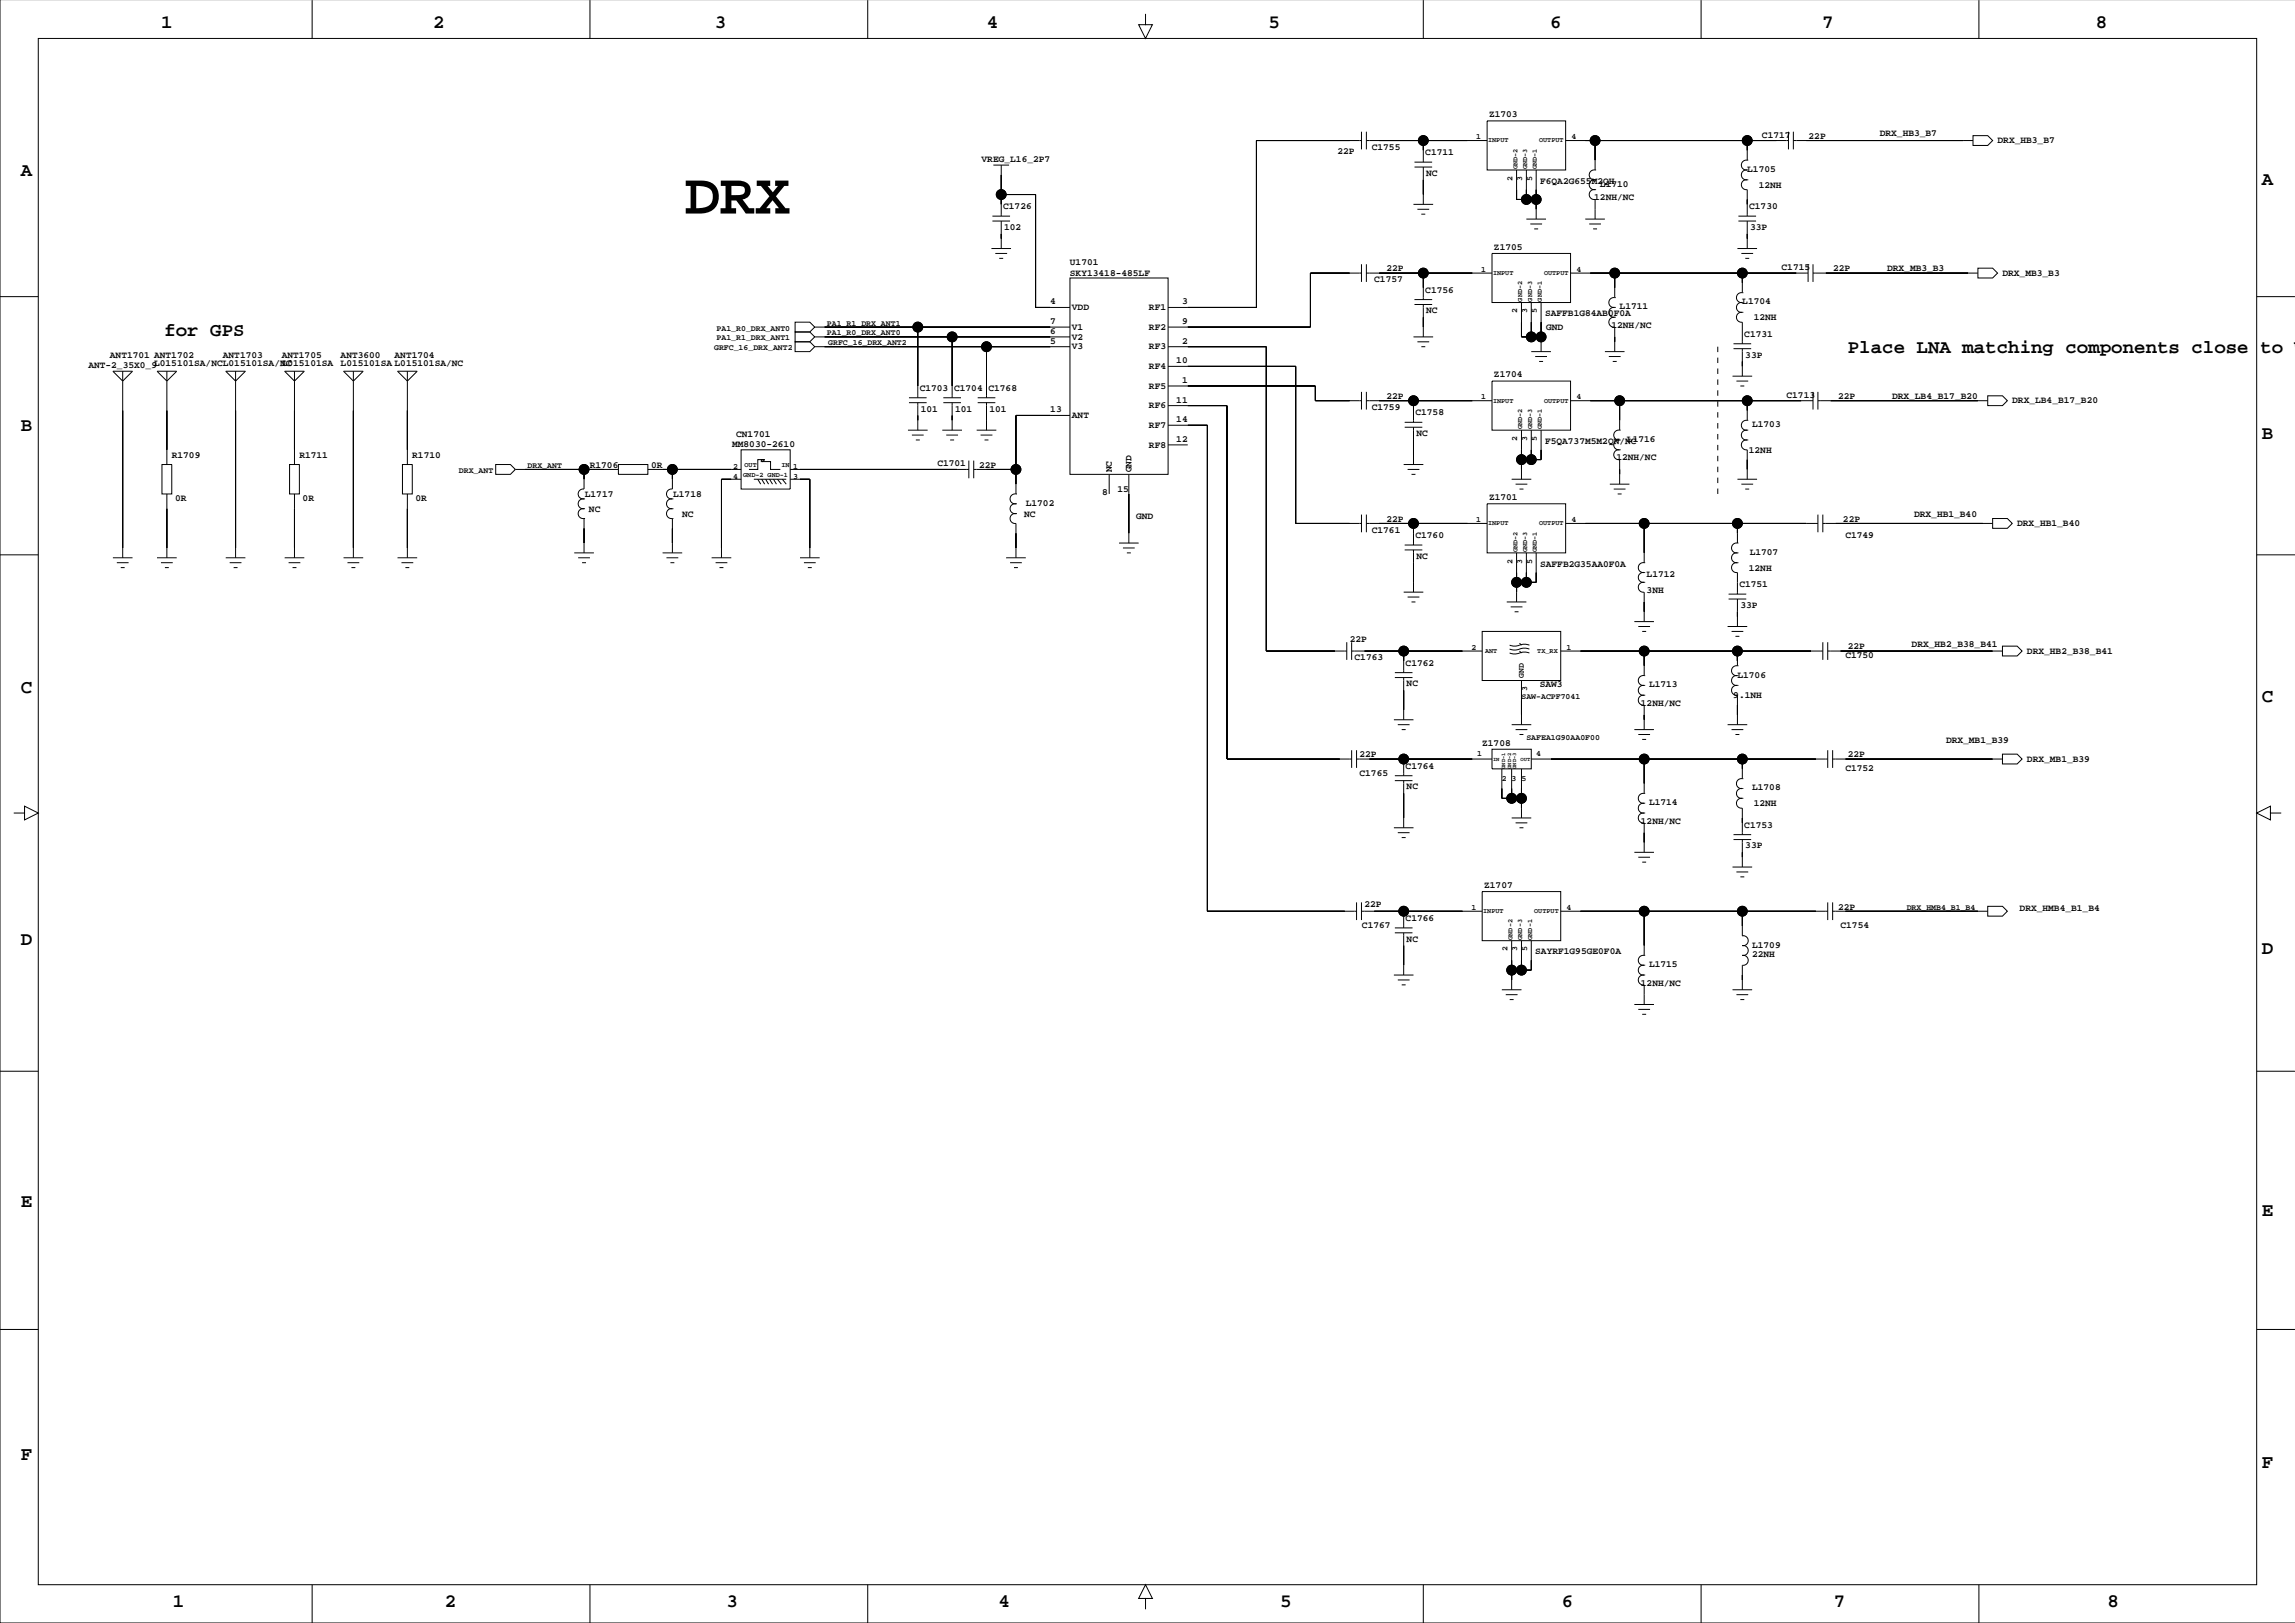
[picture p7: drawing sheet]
<svg xmlns="http://www.w3.org/2000/svg" width="594mm" height="420mm" viewBox="0 0 594 420" stroke-linecap="round" stroke-linejoin="round" font-family="sans-serif">
<defs><g id="words">
<text font-size="15.2" x="177.1" y="55.2">DRX</text>
<g font-size="4.9">
<text x="41.7" y="7.3">1</text>
<text x="112" y="7.3">2</text>
<text x="184.9" y="7.3">3</text>
<text x="255.3" y="7.3">4</text>
<text x="328.1" y="7.3">5</text>
<text x="401" y="7.3">6</text>
<text x="471.4" y="7.3">7</text>
<text x="542.2" y="7.3">8</text>
<text x="5.4" y="45.6">A</text>
<text x="585.1" y="47.9">A</text>
<text x="42.5" y="86.9">for GPS</text>
<text x="478" y="91.3">Place LNA matching components close to W</text>
<text x="5.4" y="111.4">B</text>
<text x="585.1" y="113.7">B</text>
<text x="5.4" y="179.2">C</text>
<text x="585.1" y="181.5">C</text>
<text x="5.4" y="244.4">D</text>
<text x="585.1" y="246.7">D</text>
<text x="5.4" y="312.3">E</text>
<text x="585.1" y="314.5">E</text>
<text x="5.4" y="377.5">F</text>
<text x="585.1" y="379.8">F</text>
<text x="44.7" y="415.6">1</text>
<text x="115.1" y="415.6">2</text>
<text x="188" y="415.6">3</text>
<text x="258.3" y="415.6">4</text>
<text x="331.2" y="415.6">5</text>
<text x="404.1" y="415.6">6</text>
<text x="474.4" y="415.6">7</text>
<text x="545.3" y="415.6">8</text>
</g>
<g font-size="2.5">
<text x="385.2" y="30.3">Z1703</text>
<text x="455.8" y="35.6">C1717</text>
<text x="467.9" y="35.9">22P</text>
<text x="486.3" y="35.3">DRX_HB3_B7</text>
<text x="253.9" y="41.9">VREG_L16_2P7</text>
<text x="346" y="39.7">22P</text>
<text x="354.9" y="38.8">C1755</text>
<text x="368.7" y="40.2">C1711</text>
<text x="516.8" y="37">DRX_HB3_B7</text>
<text x="369" y="45.5">NC</text>
<text x="398.4" y="47.5">F6QA2G655M2QH</text>
<text x="452" y="44.5">L1705</text>
<text x="412.4" y="51.8">12NH/NC</text>
<text x="413.9" y="48.3">L1710</text>
<text x="455" y="48.6">12NH</text>
<text x="259.5" y="54.1">C1726</text>
<text x="259.8" y="59.5">102</text>
<text x="452.5" y="54.1">C1730</text>
<text x="452.8" y="59.5">33P</text>
<text x="386.5" y="64.5">Z1705</text>
<text x="276.8" y="71.5">SKY13418-485LF</text>
<text x="276.8" y="68.6">U1701</text>
<text x="358.7" y="70.2">22P</text>
<text x="460.9" y="69.9">C1715</text>
<text x="474.2" y="70.2">22P</text>
<text x="488.2" y="70.2">DRX_MB3_B3</text>
<text x="518" y="71.3">DRX_MB3_B3</text>
<text x="355.5" y="73">C1757</text>
<text x="368.7" y="75.7">C1756</text>
<text x="271.7" y="83.8">7</text>
<text x="271.7" y="78.8">4</text>
<text x="277.3" y="80.2">VDD</text>
<text x="297.2" y="80.2">RF1</text>
<text x="305.8" y="83.8">9</text>
<text x="305.8" y="78.8">3</text>
<text x="369" y="81">NC</text>
<text x="399.7" y="81.8">SAFFB1G84AB0F0A</text>
<text x="419" y="80">L1711</text>
<text x="450.7" y="78.8">L1704</text>
<text x="453.7" y="82.9">12NH</text>
<text x="271.7" y="86.4">6</text>
<text x="271.7" y="88.9">5</text>
<text x="277.3" y="87.8">V2</text>
<text x="277.3" y="85.3">V1</text>
<text x="297.2" y="85.3">RF2</text>
<text x="305.8" y="88.9">2</text>
<text x="400" y="85.4">GND</text>
<text x="416.9" y="84.8">12NH/NC</text>
<text x="451.3" y="87.1">C1731</text>
<text x="22.9" y="95.3">ANT-2_35X0_9L015101SA/NCL015101SA/NC</text>
<text x="28.4" y="92.5">ANT1701 ANT1702</text>
<text x="57.6" y="92.5">ANT1703</text>
<text x="72.9" y="94.8">L015101SA</text>
<text x="72.9" y="92.5">ANT1705</text>
<text x="88.1" y="94.8">L015101SA L015101SA/NC</text>
<text x="88.1" y="92.5">ANT3600</text>
<text x="102.1" y="92.5">ANT1704</text>
<text x="277.3" y="90.4">V3</text>
<text x="297.2" y="90.4">RF3</text>
<text x="297.2" y="95.5">RF4</text>
<text x="304.3" y="94">10</text>
<text x="451.5" y="92.5">33P</text>
<text x="237.9" y="101.1">C1703</text>
<text x="246.8" y="101.1">C1704</text>
<text x="255.7" y="101.1">C1768</text>
<text x="297.2" y="100.5">RF5</text>
<text x="305.8" y="99.1">1</text>
<text x="386.5" y="97.6">Z1704</text>
<text x="238.2" y="106.4">101</text>
<text x="247.1" y="106.4">101</text>
<text x="256" y="106.4">101</text>
<text x="271.7" y="106.7">13</text>
<text x="297.2" y="105.6">RF6</text>
<text x="304.3" y="104.2">11</text>
<text x="354.9" y="106.1">C1759</text>
<text x="358.7" y="103.2">22P</text>
<text x="366.2" y="107.5">C1758</text>
<text x="462.2" y="102.9">C1713</text>
<text x="475.5" y="103.2">22P</text>
<text x="489.5" y="103.2">DRX_LB4_B17_B20</text>
<text x="520.6" y="104.3">DRX_LB4_B17_B20</text>
<text x="190.5" y="113">CN1701</text>
<text x="277.3" y="108.2">ANT</text>
<text x="297.2" y="110.7">RF7</text>
<text x="304.3" y="109.2">14</text>
<text x="366.4" y="112.8">NC</text>
<text x="453.3" y="110.5">L1703</text>
<text x="44.4" y="118.4">R1709</text>
<text x="77.5" y="118.4">R1711</text>
<text x="106.7" y="118.4">R1710</text>
<text x="189.4" y="115.6">MM8030-2610</text>
<text x="297.2" y="115.8">RF8</text>
<text x="304.3" y="114.3">12</text>
<text x="399.7" y="114.8">F5QA737M5M2QN/NC</text>
<text x="418.2" y="119.1">12NH/NC</text>
<text x="420.9" y="114.3">L1716</text>
<text x="452.4" y="117.2">12NH</text>
<text x="152.6" y="121">R1706</text>
<text x="168.4" y="121">0R</text>
<text x="242.5" y="120.7">C1701</text>
<text x="253.3" y="121">22P</text>
<text x="287.6" y="122.2" transform="rotate(-90 287.6 122.2)">NC</text>
<text x="292.7" y="122.2" transform="rotate(-90 292.7 122.2)">GND</text>
<text x="45.3" y="129.5">0R</text>
<text x="78.3" y="129.6">0R</text>
<text x="107.5" y="129.5">0R</text>
<text x="151.3" y="128.6">L1717</text>
<text x="174.2" y="128.6">L1718</text>
<text x="265.4" y="130.8">L1702</text>
<text x="285.1" y="128">8</text>
<text x="289.1" y="127.3">15</text>
<text x="385.2" y="129.3">Z1701</text>
<text x="152.4" y="132.4">NC</text>
<text x="176.5" y="133.7">NC</text>
<text x="264.9" y="133.7">NC</text>
<text x="293.9" y="134.3">GND</text>
<text x="354.9" y="137.8">C1761</text>
<text x="358.7" y="135">22P</text>
<text x="476.8" y="135">22P</text>
<text x="495.2" y="133.7">DRX_HB1_B40</text>
<text x="521.9" y="136.1">DRX_HB1_B40</text>
<text x="366.2" y="139.2">C1760</text>
<text x="452.7" y="143.5">L1707</text>
<text x="477.4" y="139.1">C1749</text>
<text x="366.4" y="144.5">NC</text>
<text x="398.4" y="146.6">SAFFB2G35AA0F0A</text>
<text x="426" y="149.2">L1712</text>
<text x="452.4" y="147.6">12NH</text>
<text x="426" y="153.4">3NH</text>
<text x="450" y="151.9">C1751</text>
<text x="450.2" y="157.2">33P</text>
<text x="349.2" y="166.1">22P</text>
<text x="478" y="168">22P</text>
<text x="494.6" y="167.3">DRX_HB2_B38_B41</text>
<text x="350.4" y="170.8">C1763</text>
<text x="363.6" y="172.2">C1762</text>
<text x="477.4" y="170.2">C1750</text>
<text x="524.4" y="169.1">DRX_HB2_B38_B41</text>
<text x="363.9" y="177.5">NC</text>
<text x="398.3" y="177.8">SAW3</text>
<text x="426.6" y="177.8">L1713</text>
<text x="449.5" y="175.3">L1706</text>
<text x="424.5" y="182.6">12NH/NC</text>
<text x="448.4" y="180.7">9.1NH</text>
<text x="351.7" y="195.9">22P</text>
<text x="383.5" y="193">Z1708</text>
<text x="478" y="195.9">22P</text>
<text x="503.4" y="192.1">DRX_MB1_B39</text>
<text x="524.4" y="197">DRX_MB1_B39</text>
<text x="351.7" y="200.7">C1765</text>
<text x="363.6" y="198.9">C1764</text>
<text x="477.4" y="199.4">C1752</text>
<text x="363.9" y="204.2">NC</text>
<text x="426.6" y="208.3">L1714</text>
<text x="453.3" y="204.5">L1708</text>
<text x="453.7" y="208.6">12NH</text>
<text x="424.5" y="213">12NH/NC</text>
<text x="451.3" y="214.1">C1753</text>
<text x="451.5" y="219.4">33P</text>
<text x="384" y="229.6">Z1707</text>
<text x="353" y="234.6">22P</text>
<text x="363.6" y="238.2">C1766</text>
<text x="475.5" y="235.3">22P</text>
<text x="522.5" y="235.8">DRX_HMB4_B1_B4</text>
<text x="352.3" y="240">C1767</text>
<text x="363.9" y="243.6">NC</text>
<text x="453.3" y="245.1">L1709</text>
<text x="476.1" y="240">C1754</text>
<text x="397.2" y="246.9">SAYRF1G95GE0F0A</text>
<text x="426.6" y="250.2">L1715</text>
<text x="453.3" y="247.6">22NH</text>
<text x="424.5" y="254.9">12NH/NC</text>
</g>
<g font-size="2.1">
<text x="381.9" y="36">1</text>
<text x="406.6" y="36">4</text>
<text x="391.3" y="46.8" transform="rotate(-90 391.3 46.8)">2</text>
<text x="393.8" y="46.8" transform="rotate(-90 393.8 46.8)">3</text>
<text x="396.3" y="46.8" transform="rotate(-90 396.3 46.8)">5</text>
<text x="383.2" y="70.3">1</text>
<text x="407.8" y="70.3">4</text>
<text x="392.5" y="81" transform="rotate(-90 392.5 81)">2</text>
<text x="395.1" y="81" transform="rotate(-90 395.1 81)">3</text>
<text x="397.6" y="81" transform="rotate(-90 397.6 81)">5</text>
<text x="185.4" y="88">PA1_R1_DRX_ANT1</text>
<text x="185.4" y="85.5">PA1_R0_DRX_ANT0</text>
<text x="213.9" y="84.2">PA1_R1_DRX_ANT1</text>
<text x="213.9" y="86.8">PA1_R0_DRX_ANT0</text>
<text x="214.3" y="89.3">GRFC_16_DRX_ANT2</text>
<text x="184.7" y="90.6">GRFC_16_DRX_ANT2</text>
<text x="383.2" y="103.3">1</text>
<text x="407.8" y="103.3">4</text>
<text x="392.5" y="114.1" transform="rotate(-90 392.5 114.1)">2</text>
<text x="395.1" y="114.1" transform="rotate(-90 395.1 114.1)">3</text>
<text x="397.6" y="114.1" transform="rotate(-90 397.6 114.1)">5</text>
<text x="118.7" y="122.3">DRX_ANT</text>
<text x="136.5" y="121">DRX_ANT</text>
<text x="189.7" y="123.8">4</text>
<text x="189.7" y="121.3">2</text>
<text x="205.2" y="123.8">3</text>
<text x="205.2" y="121.3">1</text>
<text x="381.9" y="135">1</text>
<text x="406.6" y="135">4</text>
<text x="391.3" y="145.8" transform="rotate(-90 391.3 145.8)">2</text>
<text x="393.8" y="145.8" transform="rotate(-90 393.8 145.8)">3</text>
<text x="396.3" y="145.8" transform="rotate(-90 396.3 145.8)">5</text>
<text x="380.7" y="168">2</text>
<text x="405.3" y="168">1</text>
<text x="394.2" y="175.3" transform="rotate(-90 394.2 175.3)">GND</text>
<text x="395.1" y="178.8" transform="rotate(-90 395.1 178.8)">3</text>
<text x="393.6" y="180.7">SAW-ACPF7041</text>
<text x="394.9" y="191.5">SAFEA1G90AA0F00</text>
<text x="382.2" y="195.7">1</text>
<text x="397.4" y="195.7">4</text>
<text x="388.5" y="202">2</text>
<text x="391.1" y="202">3</text>
<text x="393.6" y="202">5</text>
<text x="380.7" y="235.3">1</text>
<text x="405.3" y="235.3">4</text>
<text x="493.3" y="235.3">DRX_HMB4_B1_B4</text>
<text x="390" y="246.1" transform="rotate(-90 390 246.1)">2</text>
<text x="392.5" y="246.1" transform="rotate(-90 392.5 246.1)">3</text>
<text x="395.1" y="246.1" transform="rotate(-90 395.1 246.1)">5</text>
</g>
<g font-size="1.8">
<text x="385" y="36.8">INPUT</text>
<text x="398.2" y="36.8">OUTPUT</text>
<text x="392.5" y="43.7" transform="rotate(-90 392.5 43.7)">GND-2</text>
<text x="395.1" y="43.7" transform="rotate(-90 395.1 43.7)">GND-3</text>
<text x="397.6" y="43.7" transform="rotate(-90 397.6 43.7)">GND-1</text>
<text x="386.2" y="71.1">INPUT</text>
<text x="399.5" y="71.1">OUTPUT</text>
<text x="393.8" y="78" transform="rotate(-90 393.8 78)">GND-2</text>
<text x="396.4" y="78" transform="rotate(-90 396.4 78)">GND-3</text>
<text x="398.9" y="78" transform="rotate(-90 398.9 78)">GND-1</text>
<text x="386.2" y="104.1">INPUT</text>
<text x="399.5" y="104.1">OUTPUT</text>
<text x="393.8" y="111" transform="rotate(-90 393.8 111)">GND-2</text>
<text x="396.4" y="111" transform="rotate(-90 396.4 111)">GND-3</text>
<text x="398.9" y="111" transform="rotate(-90 398.9 111)">GND-1</text>
<text x="192.3" y="123.4">GND-2 GND-1</text>
<text x="192.6" y="120.9">OUT</text>
<text x="202.1" y="120.9">IN</text>
<text x="385" y="135.9">INPUT</text>
<text x="398.2" y="135.9">OUTPUT</text>
<text x="392.5" y="142.8" transform="rotate(-90 392.5 142.8)">GND-2</text>
<text x="395.1" y="142.8" transform="rotate(-90 395.1 142.8)">GND-3</text>
<text x="397.6" y="142.8" transform="rotate(-90 397.6 142.8)">GND-1</text>
<text x="384.2" y="168.9">ANT</text>
<text x="397.7" y="168.9">TX_RX</text>
<text x="383.7" y="236.2">INPUT</text>
<text x="396.9" y="236.2">OUTPUT</text>
<text x="391.3" y="243.1" transform="rotate(-90 391.3 243.1)">GND-2</text>
<text x="393.8" y="243.1" transform="rotate(-90 393.8 243.1)">GND-3</text>
<text x="396.4" y="243.1" transform="rotate(-90 396.4 243.1)">GND-1</text>
</g>
<g font-size="1.4">
<text x="386.2" y="196.7">IN</text>
<text x="393.4" y="196.7">OUT</text>
<text x="389.4" y="198.9" transform="rotate(-90 389.4 198.9)">GND-1</text>
<text x="391" y="198.9" transform="rotate(-90 391 198.9)">GND-2</text>
<text x="392.2" y="198.9" transform="rotate(-90 392.2 198.9)">GND-3</text>
</g>
</g></defs>
<g fill="none" stroke="#000" stroke-width=".26">
<path d="M0 -.1v419.9h593.8M9.9 9.9h573.9v400h-573.9zM80.8 0v9.9M152.6 0v9.9M224.5 0v9.9M296.4 3.6v2.8h1.7l-1.7 3.5-1.8-3.5h1.8M368.2 0v9.9M440.1 0v9.9M511.9 0v9.9M352.2 34.1v4.5M352.2 36.4h-27.2v43.1h-22.8M353.5 34.1v4.5"/>
<path d="M353.5 36.4h31.2M368.2 36.4v5.5M384.7 31.3h20.3v12.7h-20.3zM405 36.4h57.7M412.7 36.4v7.6M452 36.4v5M462.7 34.1v4.5M464 36.4h46.4M464 34.1v4.5M510.4 35.1h3.8l1.3 1.3-1.3 1.2h-3.8zM256.7 57.2h4.6M256.7 55.9h4.6"/>
<path d="M257 42.7h4.1M259 45.2h.1M259 50.3h8.9v29.2h8.9M259 42.7v13.2M259 57.2v7.1M365.7 52.9h5.1M365.9 43.2h4.6M365.9 41.9h4.6M366.7 54.1h3M367.7 55.4h1M368.2 50.3h.1M368.2 43.2v9.7"/>
<path d="M392.3 44v7.6h5.1M394.9 44v7.6M394.9 56.7h5.1M395.9 57.9h3M396.9 59.2h1M397.4 54.1h.1M397.4 44v12.7M410.1 56.7h5.1M411.1 57.9h3.1M412.1 59.2h1.1M412.6 44a1.29 1.29 0 0 0-1.5 1.2 1.29 1.29 0 0 0 1.5 1.3M412.6 46.5a1.29 1.29 0 0 0-1.5 1.3 1.29 1.29 0 0 0 1.5 1.3"/>
<path d="M412.6 49a1.29 1.29 0 0 0-1.5 1.3 1.29 1.29 0 0 0 1.5 1.3l.1 5.1M412.7 54.1h.1M412.7 44h.1M412.7 46.5h.1M412.7 49.1h.1M449.7 57.2h4.6M449.7 55.9h4.6M452 41.4a1.29 1.29 0 0 0-1.5 1.3 1.29 1.29 0 0 0 1.5 1.3M452 44a1.29 1.29 0 0 0-1.5 1.2 1.29 1.29 0 0 0 1.5 1.3M452 46.5a1.29 1.29 0 0 0-1.5 1.3 1.29 1.29 0 0 0 1.5 1.3v6.8M452 41.4h.1M452 44h.1"/>
<path d="M452 46.5h.1M452 57.2v7.1M0 76.7h9.9M256.5 64.3h5.1M257.5 65.6h3M258.5 66.8h1M259 61.7h.1M276.8 71.9h25.4v50.8h-25.4zM352.2 70.6h-13.2v14h-36.8M352.2 68.3v4.6M353.5 70.6h32.5M353.5 68.3v4.6"/>
<path d="M365.9 78.8h4.6M365.9 77.5h4.6M368.2 70.6v6.9M368.2 78.8v8.3M386 65.6h20.3v12.7h-20.3zM393.6 78.3v8.8h5.1M396.1 78.3v8.8M398.7 78.3v12.7M406.3 70.6h61.5M417.7 77a1.29 1.29 0 0 0-1.5 1.3 1.29 1.29 0 0 0 1.5 1.2M417.7 79.5a1.29 1.29 0 0 0-1.5 1.3 1.29 1.29 0 0 0 1.5 1.3M417.7 77h.1"/>
<path d="M417.7 79.5h.1M417.7 70.6v6.4M449.5 64.3h5.1M450.5 65.6h3M450.7 75.7a1.29 1.29 0 0 0-1.5 1.3 1.29 1.29 0 0 0 1.5 1.3M450.7 78.3a1.29 1.29 0 0 0-1.5 1.2 1.29 1.29 0 0 0 1.5 1.3M450.7 75.7h.1M450.7 78.3h.1M450.7 70.6v5.1M451.5 66.8h1M452 61.7h.1M467.8 68.3v4.6"/>
<path d="M469 70.6h42.7M469 68.3v4.6M511.7 69.4h3.8l1.3 1.2-1.3 1.3h-3.8zM583.8 76.7h9.9M29.2 96h5.1l-2.6 2.6zM31.7 96v48.3M40.6 96h5.1l-2.5 2.6zM43.2 96v24.2M58.4 96h5.1l-2.6 2.6zM60.9 96v48.3M73.6 96h5.1l-2.5 2.6zM76.2 96v24.2"/>
<path d="M88.9 96h5.1l-2.6 2.6zM91.4 96v48.3M102.8 96h5.1l-2.5 2.6zM105.4 96v24.2M205.7 88.4h3.8l1.3 1.3-1.3 1.3h-3.8zM205.7 85.9h3.8l1.3 1.2-1.3 1.3h-3.8zM205.7 83.3h3.8l1.3 1.3-1.3 1.3h-3.8zM210.8 89.7h66M210.8 87.1h66M210.8 84.6h66M237.4 84.6v18.3M246.3 87.1v15.8"/>
<path d="M255.2 89.7v13.2M302.2 89.7h25.4v78.7h20.8M302.2 94.8h33v40.6h17M302.2 99.8h38.1v3.8h11.9M365.7 87.1h5.1M366.7 88.4h3M367.7 89.7h1M368.2 84.6h.1M386 98.6h20.3v12.7h-20.3zM396.1 91h5.1M397.2 92.2h3M398.2 93.5h1"/>
<path d="M398.7 88.4h.1M415.2 91h5.1M416.2 92.2h3.1M417.2 93.5h1M417.7 82.1a1.29 1.29 0 0 0-1.5 1.2 1.29 1.29 0 0 0 1.5 1.3v6.4M417.7 88.4h.1M417.7 82.1h.1M448.2 97.3h5.1M448.5 90.2h4.5M448.5 88.9h4.5M449.2 98.6h3.1M450.2 99.8h1.1"/>
<path d="M450.7 80.8a1.29 1.29 0 0 0-1.5 1.3 1.29 1.29 0 0 0 1.5 1.2v5.6M450.7 94.8h.1M450.7 85.9h.1M450.7 80.8h.1M450.7 90.2v7.1M191.7 116.3h12.7v10.2h-12.7zM196.8 119.4h2.5v2h2.6M196.8 118.9h1l-.5 .5zM197.8 118.9h-1.8v2.5h-2.2M234.9 111.3h5.1M235.2 104.2h4.5M235.2 102.9h4.5"/>
<path d="M235.9 112.5h3.1M236.9 113.8h1M237.4 108.7h.1M237.4 104.2v7.1M243.8 111.3h5.1M244 104.2h4.6M244 102.9h4.6M244.8 112.5h3M245.8 113.8h1M246.3 108.7h.1M246.3 104.2v7.1M250.6 119.1v4.6"/>
<path d="M251.9 119.1v4.6M252.7 111.3h5.1M252.9 104.2h4.6M252.9 102.9h4.6M253.7 112.5h3M254.7 113.8h1M255.2 108.7h.1M255.2 104.2v7.1M276.8 107.5h-14v20.3M302.2 104.9h15.2v91.4h32.3M302.2 110h10.1v125.7h38.6M302.2 115.1h5.1"/>
<path d="M352.2 101.4v4.5M353.5 101.4v4.5M353.5 103.6h32.5M363.4 110.5h4.6M363.4 109.2h4.6M365.7 117.6h.1M365.7 103.6v5.6M365.7 110.5v9.7M393.6 111.3v12.7M396.1 111.3v7.6M398.7 111.3v7.6h-5.1M406.3 103.6h62.7"/>
<path d="M419 111.3a1.29 1.29 0 0 0-1.5 1.2 1.29 1.29 0 0 0 1.5 1.3 1.29 1.29 0 0 0-1.5 1.3 1.29 1.29 0 0 0 1.5 1.2 1.29 1.29 0 0 0-1.5 1.3 1.29 1.29 0 0 0 1.5 1.3M419 111.3h.1M419 113.8h.1M419 116.3h.1M419 103.6v7.7M419 118.9v6.3M452 108.7a1.29 1.29 0 0 0-1.5 1.3 1.29 1.29 0 0 0 1.5 1.3M452 111.3a1.29 1.29 0 0 0-1.5 1.2 1.29 1.29 0 0 0 1.5 1.3M452 113.8a1.29 1.29 0 0 0-1.5 1.3 1.29 1.29 0 0 0 1.5 1.2v7.7M452 108.7h.1M452 111.3h.1M452 113.8h.1"/>
<path d="M452 103.6v5.1M469 101.4v4.5M470.3 101.4v4.5M470.3 103.6h43.9M514.2 102.4h3.8l1.3 1.2-1.3 1.3h-3.8zM41.9 120.2h2.5v7.6h-2.5zM43.2 127.8v16.5M74.9 120.2h2.6v7.6h-2.6zM76.2 127.8v16.5M104.1 120.2h2.6v7.6h-2.6zM105.4 127.8v16.5M128.2 120.2h3.9l1.2 1.2-1.2 1.3h-3.9z"/>
<path d="M133.3 121.4h26.7M151.1 131.6a1.29 1.29 0 0 0-1.5 1.3 1.29 1.29 0 0 0 1.5 1.2M151.1 129a1.29 1.29 0 0 0-1.5 1.3 1.29 1.29 0 0 0 1.5 1.3M151.1 134.1h.1M151.1 131.6h.1M151.1 129h.1M151.1 121.4v5.1a1.29 1.29 0 0 0-1.5 1.3 1.29 1.29 0 0 0 1.5 1.2M151.1 134.1v8.9M160 120.2h7.6v2.5h-7.6zM167.6 121.4h24.1M173.9 126.5a1.29 1.29 0 0 0-1.5 1.3 1.29 1.29 0 0 0 1.5 1.2 1.29 1.29 0 0 0-1.5 1.3 1.29 1.29 0 0 0 1.5 1.3 1.29 1.29 0 0 0-1.5 1.3 1.29 1.29 0 0 0 1.5 1.2M174 134.1h.1"/>
<path d="M174 131.6h.1M174 129h.1M174 121.4v5.1M174 134.1v8.9M191.7 124h-5.1v20.3M195 124h8.4M196 124l.8 1.2M197.1 124l.7 1.2M198.1 124l.7 1.2M199.1 124l.8 1.2M200.1 124l.8 1.2M201.1 124l1 1.2"/>
<path d="M202.4 124l1 1.2M204.4 121.4h46.2M204.4 124h5.1v20.3M251.9 121.4h10.9M262.8 127.8a1.29 1.29 0 0 0-1.5 1.2 1.29 1.29 0 0 0 1.5 1.3M262.8 130.3a1.29 1.29 0 0 0-1.5 1.3 1.29 1.29 0 0 0 1.5 1.3M262.8 132.8a1.29 1.29 0 0 0-1.5 1.3 1.29 1.29 0 0 0 1.5 1.3v8.9M262.8 127.8h.1M262.8 130.3h.1M262.8 132.9h.1M287 122.7v5.1M292 137.9h.1"/>
<path d="M292 122.7v17.8M352.2 133.1v4.6M353.5 133.1v4.6M353.5 135.4h31.2M363.1 120.2h5.1M364.2 121.4h3M365.2 122.7h1M365.7 135.4v5.6M384.7 130.3h20.3v12.7h-20.3zM391.1 124h5M392.1 125.2h3M393.1 126.5h1"/>
<path d="M393.6 121.4h.1M405 135.4h65.3M416.5 125.2h5M417.5 126.5h3M418.5 127.8h1M419 122.7h.1M425.4 135.4v10.1M449.5 135.4v5.1M449.5 124h5.1M450.5 125.2h3M451.5 126.5h1M452 121.4h.1"/>
<path d="M470.3 133.1v4.6M471.6 135.4h43.9M471.6 133.1v4.6M515.5 134.1h3.8l1.3 1.3-1.3 1.3h-3.8zM0 143.5h9.9M29.2 144.3h5.1M30.2 145.5h3.1M31.2 146.8h1.1M31.7 141.7h.1M40.6 144.3h5.1M41.6 145.5h3.1M42.7 146.8h1"/>
<path d="M43.2 141.7h.1M58.4 144.3h5.1M59.4 145.5h3.1M60.4 146.8h1.1M60.9 141.7h.1M73.6 144.3h5.1M74.7 145.5h3M75.7 146.8h1M76.2 141.7h.1M88.9 144.3h5.1M89.9 145.5h3M90.9 146.8h1"/>
<path d="M91.4 141.7h.1M102.8 144.3h5.1M103.9 145.5h3M104.9 146.8h1M105.4 141.7h.1M148.6 143h5M149.6 144.3h3M150.6 145.5h1M151.1 140.5h.1M171.4 143h5.1M172.4 144.3h3.1M173.4 145.5h1.1"/>
<path d="M174 140.5h.1M184.1 144.3h5.1M185.1 145.5h3.1M186.1 146.8h1.1M186.6 141.7h.1M207 144.3h5M208 145.5h3M209 146.8h1M209.5 141.7h.1M260.3 144.3h5.1M261.3 145.5h3.1M262.3 146.8h1"/>
<path d="M262.8 141.7h.1M289.5 140.5h5.1M290.5 141.7h3.1M291.5 143h1M363.1 153.2h5.1M363.4 142.2h4.6M363.4 141h4.6M364.2 154.4h3M365.2 155.7h1M365.7 150.6h.1M365.7 142.2v11M389.8 155.7h5.1"/>
<path d="M390.8 157h3.1M391.8 158.2h1M392.3 153.2h.1M392.3 143v12.7M394.9 143v7.6M397.4 143v7.6h-5.1M425.3 145.5a1.29 1.29 0 0 0-1.5 1.3 1.29 1.29 0 0 0 1.5 1.3M425.3 148.1a1.29 1.29 0 0 0-1.5 1.3 1.29 1.29 0 0 0 1.5 1.2M425.3 150.6a1.29 1.29 0 0 0-1.5 1.3 1.29 1.29 0 0 0 1.5 1.3l.1 7.6M425.4 158.2h.1M425.4 145.5h.1M425.4 148.1h.1"/>
<path d="M425.4 150.6h.1M447.2 154.9h4.6M447.2 153.7h4.6M449.5 140.5a1.29 1.29 0 0 0-1.5 1.2 1.29 1.29 0 0 0 1.5 1.3M449.5 143a1.29 1.29 0 0 0-1.5 1.3 1.29 1.29 0 0 0 1.5 1.2M449.5 145.5a1.29 1.29 0 0 0-1.5 1.3 1.29 1.29 0 0 0 1.5 1.3v5.6M449.5 159.5h.1M449.5 150.6h.1M449.5 140.5h.1M449.5 143h.1M449.5 145.5h.1M449.5 154.9v7.2"/>
<path d="M583.8 143.5h9.9M348.4 166.1v4.6M349.7 168.4h33.8M349.7 166.1v4.6M360.9 175.3h4.5M360.9 174h4.5M363.1 168.4v5.6M363.1 175.3v10.9M383.5 163.3h20.3v12.7h-20.3zM390.5 166.9l1.6 .2 2.5-.5 1.1 .3M390.5 167.9l1.6 .2 2.5-.4 1.1 .2M390.5 168.9l1.6 .3 2.5-.5 1.1 .2"/>
<path d="M393.1 166.4l.5 .5M393.1 168.4l.5 .5M393.6 176v11.4M403.8 168.4h67.8M422.8 160.8h5.1M423.8 162.1h3.1M424.8 163.3h1.1M425.3 174.7a1.29 1.29 0 0 0-1.5 1.3 1.29 1.29 0 0 0 1.5 1.3M425.3 177.3a1.29 1.29 0 0 0-1.5 1.3 1.29 1.29 0 0 0 1.5 1.2M425.3 179.8a1.29 1.29 0 0 0-1.5 1.3 1.29 1.29 0 0 0 1.5 1.3l.1 6.3M425.4 174.8h.1M425.4 177.3h.1"/>
<path d="M425.4 179.8h.1M425.4 168.4v6.4M446.9 162.1h5.1M448 163.3h3M449 164.6h1M449.5 172.2a1.29 1.29 0 0 0-1.5 1.3 1.29 1.29 0 0 0 1.5 1.3M449.5 174.7a1.29 1.29 0 0 0-1.5 1.3 1.29 1.29 0 0 0 1.5 1.3M449.5 177.3a1.29 1.29 0 0 0-1.5 1.3 1.29 1.29 0 0 0 1.5 1.2M449.5 172.2h.1M449.5 174.8h.1M449.5 177.3h.1M449.5 168.4v3.8"/>
<path d="M449.5 179.8v7.6M471.6 166.1v4.6M472.8 166.1v4.6M472.8 168.4h45.2M518 167.1h3.9l1.2 1.3-1.2 1.3h-3.9zM349.7 194.1v4.5M350.9 196.3h35.1M350.9 194.1v4.5M360.6 186.2h5.1M361.6 187.4h3.1M362.6 188.7h1M363.1 183.6h.1"/>
<path d="M363.1 196.3v4.4M386 193.8h10.1v5.1h-10.1zM388.5 198.9v7.6h5.1M391.1 198.9v7.6M391.1 187.4h5M392.1 188.7h3M393.1 190h1M393.6 184.9h.1M393.6 198.9v12.7M396.1 196.3h76.7M422.8 188.7h5.1M423.8 190h3.1"/>
<path d="M424.8 191.3h1.1M425.4 186.2h.1M425.4 196.3v8.9M446.9 187.4h5.1M448 188.7h3M449 190h1M449.5 184.9h.1M450.7 196.3v5.1M472.8 194.1v4.5M474.1 196.3h43.9M474.1 194.1v4.5M518 195.1h3.9l1.2 1.2-1.2 1.3h-3.9z"/>
<path d="M3.6 210.3h2.7v-1.8l3.6 1.8-3.6 1.8v-1.8M360.6 214.1h5.1M360.9 201.9h4.5M360.9 200.7h4.5M361.6 215.4h3.1M362.6 216.7h1M363.1 211.6h.1M363.1 201.9v12.2M391.1 211.6h5M392.1 212.8h3M393.1 214.1h1M393.6 209h.1"/>
<path d="M425.3 205.2a1.29 1.29 0 0 0-1.5 1.3 1.29 1.29 0 0 0 1.5 1.3M425.3 207.8a1.29 1.29 0 0 0-1.5 1.2 1.29 1.29 0 0 0 1.5 1.3M425.3 210.3a1.29 1.29 0 0 0-1.5 1.3 1.29 1.29 0 0 0 1.5 1.2l.1 7.7M425.4 217.9h.1M425.4 205.2h.1M425.4 207.8h.1M425.4 210.3h.1M448.5 217.2h4.5M448.5 215.9h4.5M450.7 201.4a1.29 1.29 0 0 0-1.5 1.3 1.29 1.29 0 0 0 1.5 1.3M450.7 204a1.29 1.29 0 0 0-1.5 1.2 1.29 1.29 0 0 0 1.5 1.3M450.7 206.5a1.29 1.29 0 0 0-1.5 1.3 1.29 1.29 0 0 0 1.5 1.2v6.9"/>
<path d="M450.7 201.4h.1M450.7 204h.1M450.7 206.5h.1M450.7 217.2v7.1M587.4 210.3v-1.8l-3.6 1.8 3.6 1.8v-1.8h2.8M350.9 233.4v4.6M352.2 233.4v4.6M352.2 235.7h31.3M363.1 235.7v4.3M383.5 230.6h20.3v12.7h-20.3zM403.8 235.7h69M422.8 220.5h5.1"/>
<path d="M423.8 221.7h3.1M424.8 223h1.1M425.4 235.7v11.4M448.2 224.3h5.1M449.2 225.5h3.1M450.2 226.8h1.1M450.7 221.7h.1M450.7 235.7v6.3M472.8 233.4v4.6M474.1 233.4v4.6M474.1 235.7h40.1M514.2 234.4h3.8l1.3 1.3-1.3 1.3h-3.8z"/>
<path d="M360.6 252.2h5.1M360.9 241.3h4.5M360.9 240h4.5M361.6 253.5h3.1M362.6 254.7h1M363.1 249.7h.1M363.1 241.3v10.9M388.5 256h5.1M389.5 257.3h3.1M390.6 258.6h1M391.1 253.5h.1M391.1 243.3v12.7"/>
<path d="M393.6 243.3v7.6M396.1 243.3v7.6h-5M422.8 259.8h5.1M425.3 247.1a1.29 1.29 0 0 0-1.5 1.3 1.29 1.29 0 0 0 1.5 1.3M425.3 249.7a1.29 1.29 0 0 0-1.5 1.2 1.29 1.29 0 0 0 1.5 1.3M425.3 252.2a1.29 1.29 0 0 0-1.5 1.3 1.29 1.29 0 0 0 1.5 1.2l.1 5.1M425.4 257.3h.1M425.4 247.1h.1M425.4 249.7h.1M425.4 252.2h.1M448.2 256h5.1M449.2 257.3h3.1"/>
<path d="M450.2 258.6h1.1M450.7 253.5h.1M450.7 242h.1M450.7 244.6h.1M450.7 247.1h.1M450.8 242a1.29 1.29 0 0 1 1.5 1.3 1.29 1.29 0 0 1-1.5 1.3M450.8 244.6a1.29 1.29 0 0 1 1.5 1.3 1.29 1.29 0 0 1-1.5 1.2M450.8 247.1a1.29 1.29 0 0 1 1.5 1.3 1.29 1.29 0 0 1-1.5 1.3l-.1 6.3M0 277.1h9.9M423.8 261.1h3.1M424.8 262.4h1.1M583.8 277.1h9.9"/>
<path d="M0 343.9h9.9M583.8 343.9h9.9M80.8 409.9v9.9M152.6 409.9v9.9M224.5 409.9v9.9M296.4 413.5h1.7l-1.7-3.6-1.8 3.6h1.8v2.8M368.2 409.9v9.9M440.1 409.9v9.9M511.9 409.9v9.9"/>
<circle cx="368.2" cy="36.4" r="1.27"/>
<circle cx="412.7" cy="36.4" r="1.27"/>
<circle cx="452" cy="36.4" r="1.27"/>
<circle cx="259" cy="50.3" r="1.27"/>
<circle cx="394.9" cy="51.6" r="1.27"/>
<circle cx="397.4" cy="51.6" r="1.27"/>
<circle cx="368.2" cy="70.6" r="1.27"/>
<circle cx="417.7" cy="70.6" r="1.27"/>
<circle cx="450.7" cy="70.6" r="1.27"/>
<circle cx="237.4" cy="84.6" r="1.27"/>
<circle cx="246.3" cy="87.1" r="1.27"/>
<circle cx="255.2" cy="89.7" r="1.27"/>
<circle cx="396.1" cy="87.1" r="1.27"/>
<circle cx="398.7" cy="87.1" r="1.27"/>
<circle cx="365.7" cy="103.6" r="1.27"/>
<circle cx="393.6" cy="118.9" r="1.27"/>
<circle cx="396.1" cy="118.9" r="1.27"/>
<circle cx="419" cy="103.6" r="1.27"/>
<circle cx="452" cy="103.6" r="1.27"/>
<circle cx="151.1" cy="121.4" r="1.27"/>
<circle cx="174" cy="121.4" r="1.27"/>
<circle cx="262.8" cy="121.4" r="1.27"/>
<circle cx="365.7" cy="135.4" r="1.27"/>
<circle cx="425.4" cy="135.4" r="1.27"/>
<circle cx="449.5" cy="135.4" r="1.27"/>
<circle cx="392.3" cy="150.6" r="1.27"/>
<circle cx="394.9" cy="150.6" r="1.27"/>
<circle cx="363.1" cy="168.4" r="1.27"/>
<circle cx="425.4" cy="168.4" r="1.27"/>
<circle cx="449.5" cy="168.4" r="1.27"/>
<circle cx="363.1" cy="196.3" r="1.27"/>
<circle cx="425.4" cy="196.3" r="1.27"/>
<circle cx="450.7" cy="196.3" r="1.27"/>
<circle cx="391.1" cy="206.5" r="1.27"/>
<circle cx="393.6" cy="206.5" r="1.27"/>
<circle cx="363.1" cy="235.7" r="1.27"/>
<circle cx="425.4" cy="235.7" r="1.27"/>
<circle cx="450.7" cy="235.7" r="1.27"/>
<circle cx="391.1" cy="250.9" r="1.27"/>
<circle cx="393.6" cy="250.9" r="1.27"/>
</g>
<g fill="#000" stroke="#000" stroke-width=".26">
<path d="M325 36.4v43.1z" fill-rule="evenodd"/>
<path d="M325 36.4h24.2z" fill-rule="evenodd"/>
<path d="M356.8 36.4h11.4z" fill-rule="evenodd"/>
<path d="M368.2 36.4v2.5z" fill-rule="evenodd"/>
<path d="M368.2 36.4h11.4z" fill-rule="evenodd"/>
<path d="M412.7 36.4v5z" fill-rule="evenodd"/>
<path d="M410.1 36.4h2.6z" fill-rule="evenodd"/>
<path d="M452 36.4v2.5z" fill-rule="evenodd"/>
<path d="M412.7 36.4h39.3z" fill-rule="evenodd"/>
<path d="M452 36.4h7.6z" fill-rule="evenodd"/>
<path d="M467.3 36.4h40.6z" fill-rule="evenodd"/>
<path d="M259 45.2v5.1z" fill-rule="evenodd"/>
<path d="M259 50.3v2.6z" fill-rule="evenodd"/>
<path d="M267.9 50.3v29.2z" fill-rule="evenodd"/>
<path d="M259 50.3h8.9z" fill-rule="evenodd"/>
<path d="M368.2 46.5v3.8z" fill-rule="evenodd"/>
<path d="M392.3 49.1v2.5z" fill-rule="evenodd"/>
<path d="M394.9 49.1v2.5z" fill-rule="evenodd"/>
<path d="M392.3 51.6h2.6z" fill-rule="evenodd"/>
<path d="M394.9 51.6h2.5z" fill-rule="evenodd"/>
<path d="M397.4 51.6v2.5z" fill-rule="evenodd"/>
<path d="M397.4 49.1v2.5z" fill-rule="evenodd"/>
<path d="M452 51.6v1.3z" fill-rule="evenodd"/>
<path d="M259 60.5v1.2z" fill-rule="evenodd"/>
<path d="M267.9 79.5h3.8z" fill-rule="evenodd"/>
<path d="M307.3 79.5h17.7z" fill-rule="evenodd"/>
<path d="M339 70.6v14z" fill-rule="evenodd"/>
<path d="M339 70.6h10.2z" fill-rule="evenodd"/>
<path d="M368.2 70.6v3.8z" fill-rule="evenodd"/>
<path d="M356.8 70.6h11.4z" fill-rule="evenodd"/>
<path d="M368.2 70.6h12.7z" fill-rule="evenodd"/>
<path d="M411.4 70.6h6.3z" fill-rule="evenodd"/>
<path d="M417.7 70.6v3.8z" fill-rule="evenodd"/>
<path d="M450.7 70.6v2.6z" fill-rule="evenodd"/>
<path d="M417.7 70.6h33z" fill-rule="evenodd"/>
<path d="M452 60.5v1.2z" fill-rule="evenodd"/>
<path d="M450.7 70.6h14z" fill-rule="evenodd"/>
<path d="M472.3 70.6h36.9z" fill-rule="evenodd"/>
<path d="M237.4 84.6v15.2z" fill-rule="evenodd"/>
<path d="M213.3 84.6h24.1z" fill-rule="evenodd"/>
<path d="M246.3 87.1v12.7z" fill-rule="evenodd"/>
<path d="M213.3 87.1h33z" fill-rule="evenodd"/>
<path d="M255.2 89.7v10.1z" fill-rule="evenodd"/>
<path d="M213.3 89.7h41.9z" fill-rule="evenodd"/>
<path d="M246.3 87.1h25.4z" fill-rule="evenodd"/>
<path d="M237.4 84.6h34.3z" fill-rule="evenodd"/>
<path d="M255.2 89.7h16.5z" fill-rule="evenodd"/>
<path d="M307.3 89.7h20.3z" fill-rule="evenodd"/>
<path d="M327.6 89.7v78.7z" fill-rule="evenodd"/>
<path d="M307.3 94.8h27.9z" fill-rule="evenodd"/>
<path d="M335.2 94.8v40.6z" fill-rule="evenodd"/>
<path d="M307.3 84.6h31.7z" fill-rule="evenodd"/>
<path d="M307.3 99.8h33z" fill-rule="evenodd"/>
<path d="M340.3 99.8v3.8z" fill-rule="evenodd"/>
<path d="M368.2 82.1v2.5z" fill-rule="evenodd"/>
<path d="M393.6 83.3v3.8z" fill-rule="evenodd"/>
<path d="M396.1 83.3v3.8z" fill-rule="evenodd"/>
<path d="M393.6 87.1h2.5z" fill-rule="evenodd"/>
<path d="M398.7 87.1v1.3z" fill-rule="evenodd"/>
<path d="M396.1 87.1h2.6z" fill-rule="evenodd"/>
<path d="M398.7 83.3v3.8z" fill-rule="evenodd"/>
<path d="M417.7 87.1v1.3z" fill-rule="evenodd"/>
<path d="M450.7 93.5v1.3z" fill-rule="evenodd"/>
<path d="M31.7 106.2v35.5z" fill-rule="evenodd"/>
<path d="M43.2 106.2v10.1z" fill-rule="evenodd"/>
<path d="M60.9 106.2v35.5z" fill-rule="evenodd"/>
<path d="M76.2 106.2v10.1z" fill-rule="evenodd"/>
<path d="M91.4 106.2v35.5z" fill-rule="evenodd"/>
<path d="M105.4 106.2v10.1z" fill-rule="evenodd"/>
<path d="M237.4 107.5v1.2z" fill-rule="evenodd"/>
<path d="M246.3 107.5v1.2z" fill-rule="evenodd"/>
<path d="M255.2 107.5v1.2z" fill-rule="evenodd"/>
<path d="M262.8 107.5v13.9z" fill-rule="evenodd"/>
<path d="M262.8 107.5h8.9z" fill-rule="evenodd"/>
<path d="M307.3 110h5z" fill-rule="evenodd"/>
<path d="M312.3 110v125.7z" fill-rule="evenodd"/>
<path d="M307.3 104.9h10.1z" fill-rule="evenodd"/>
<path d="M317.4 104.9v91.4z" fill-rule="evenodd"/>
<path d="M340.3 103.6h8.9z" fill-rule="evenodd"/>
<path d="M365.7 113.8v3.8z" fill-rule="evenodd"/>
<path d="M365.7 103.6v2.6z" fill-rule="evenodd"/>
<path d="M356.8 103.6h8.9z" fill-rule="evenodd"/>
<path d="M365.7 103.6h15.2z" fill-rule="evenodd"/>
<path d="M393.6 118.9v2.5z" fill-rule="evenodd"/>
<path d="M393.6 116.3v2.6z" fill-rule="evenodd"/>
<path d="M396.1 116.3v2.6z" fill-rule="evenodd"/>
<path d="M393.6 118.9h2.5z" fill-rule="evenodd"/>
<path d="M396.1 118.9h2.6z" fill-rule="evenodd"/>
<path d="M398.7 116.3v2.6z" fill-rule="evenodd"/>
<path d="M419 103.6v5.1z" fill-rule="evenodd"/>
<path d="M411.4 103.6h7.6z" fill-rule="evenodd"/>
<path d="M452 118.9v2.5z" fill-rule="evenodd"/>
<path d="M452 103.6v2.6z" fill-rule="evenodd"/>
<path d="M419 103.6h33z" fill-rule="evenodd"/>
<path d="M452 103.6h14z" fill-rule="evenodd"/>
<path d="M473.6 103.6h38.1z" fill-rule="evenodd"/>
<path d="M43.2 131.6v10.1z" fill-rule="evenodd"/>
<path d="M76.2 131.6v10.1z" fill-rule="evenodd"/>
<path d="M105.4 131.6v10.1z" fill-rule="evenodd"/>
<path d="M151.1 136.7v3.8z" fill-rule="evenodd"/>
<path d="M135.9 121.4h15.2z" fill-rule="evenodd"/>
<path d="M151.1 121.4v2.6z" fill-rule="evenodd"/>
<path d="M151.1 121.4h5.1z" fill-rule="evenodd"/>
<path d="M174 136.7v3.8z" fill-rule="evenodd"/>
<path d="M171.4 121.4h2.6z" fill-rule="evenodd"/>
<path d="M174 121.4v2.6z" fill-rule="evenodd"/>
<path d="M186.6 124v17.7z" fill-rule="evenodd"/>
<path d="M186.6 124h2.6z" fill-rule="evenodd"/>
<path d="M174 121.4h15.2z" fill-rule="evenodd"/>
<path d="M209.5 124v17.7z" fill-rule="evenodd"/>
<path d="M207 124h2.5z" fill-rule="evenodd"/>
<path d="M207 121.4h40.6z" fill-rule="evenodd"/>
<path d="M262.8 137.9v3.8z" fill-rule="evenodd"/>
<path d="M262.8 121.4v3.8z" fill-rule="evenodd"/>
<path d="M255.2 121.4h7.6z" fill-rule="evenodd"/>
<path d="M292 127.8v10.1z" fill-rule="evenodd"/>
<path d="M335.2 135.4h14z" fill-rule="evenodd"/>
<path d="M365.7 135.4v2.5z" fill-rule="evenodd"/>
<path d="M356.8 135.4h8.9z" fill-rule="evenodd"/>
<path d="M365.7 135.4h13.9z" fill-rule="evenodd"/>
<path d="M419 121.4v1.3z" fill-rule="evenodd"/>
<path d="M425.4 135.4v7.6z" fill-rule="evenodd"/>
<path d="M410.1 135.4h15.3z" fill-rule="evenodd"/>
<path d="M449.5 135.4v2.5z" fill-rule="evenodd"/>
<path d="M425.4 135.4h24.1z" fill-rule="evenodd"/>
<path d="M449.5 135.4h17.8z" fill-rule="evenodd"/>
<path d="M474.9 135.4h38.1z" fill-rule="evenodd"/>
<path d="M365.7 145.5v5.1z" fill-rule="evenodd"/>
<path d="M392.3 150.6v2.6z" fill-rule="evenodd"/>
<path d="M392.3 148.1v2.5z" fill-rule="evenodd"/>
<path d="M392.3 150.6h2.6z" fill-rule="evenodd"/>
<path d="M394.9 148.1v2.5z" fill-rule="evenodd"/>
<path d="M397.4 148.1v2.5z" fill-rule="evenodd"/>
<path d="M394.9 150.6h2.5z" fill-rule="evenodd"/>
<path d="M425.4 155.7v2.5z" fill-rule="evenodd"/>
<path d="M449.5 158.2v1.3z" fill-rule="evenodd"/>
<path d="M327.6 168.4h17.8z" fill-rule="evenodd"/>
<path d="M363.1 178.6v5z" fill-rule="evenodd"/>
<path d="M363.1 168.4v2.5z" fill-rule="evenodd"/>
<path d="M353 168.4h10.1z" fill-rule="evenodd"/>
<path d="M363.1 168.4h15.3z" fill-rule="evenodd"/>
<path d="M408.8 168.4h16.6z" fill-rule="evenodd"/>
<path d="M425.4 168.4v3.8z" fill-rule="evenodd"/>
<path d="M449.5 169.7v1.2z" fill-rule="evenodd"/>
<path d="M425.4 168.4h24.1z" fill-rule="evenodd"/>
<path d="M449.5 168.4v2.5z" fill-rule="evenodd"/>
<path d="M449.5 168.4h19z" fill-rule="evenodd"/>
<path d="M476.1 168.4h39.4z" fill-rule="evenodd"/>
<path d="M317.4 196.3h29.2z" fill-rule="evenodd"/>
<path d="M363.1 196.3v1.3z" fill-rule="evenodd"/>
<path d="M354.2 196.3h8.9z" fill-rule="evenodd"/>
<path d="M363.1 196.3h17.8z" fill-rule="evenodd"/>
<path d="M393.6 181.1v3.8z" fill-rule="evenodd"/>
<path d="M425.4 184.9v1.3z" fill-rule="evenodd"/>
<path d="M425.4 196.3v6.4z" fill-rule="evenodd"/>
<path d="M401.2 196.3h24.2z" fill-rule="evenodd"/>
<path d="M449.5 182.4v2.5z" fill-rule="evenodd"/>
<path d="M425.4 196.3h25.3z" fill-rule="evenodd"/>
<path d="M450.7 196.3v2.6z" fill-rule="evenodd"/>
<path d="M450.7 196.3h19.1z" fill-rule="evenodd"/>
<path d="M477.4 196.3h38.1z" fill-rule="evenodd"/>
<path d="M363.1 205.2v6.4z" fill-rule="evenodd"/>
<path d="M388.5 204v2.5z" fill-rule="evenodd"/>
<path d="M391.1 204v2.5z" fill-rule="evenodd"/>
<path d="M388.5 206.5h2.6z" fill-rule="evenodd"/>
<path d="M393.6 204v2.5z" fill-rule="evenodd"/>
<path d="M393.6 206.5v2.5z" fill-rule="evenodd"/>
<path d="M391.1 206.5h2.5z" fill-rule="evenodd"/>
<path d="M425.4 215.4v2.5z" fill-rule="evenodd"/>
<path d="M450.7 211.6v1.2z" fill-rule="evenodd"/>
<path d="M312.3 235.7h35.6z" fill-rule="evenodd"/>
<path d="M363.1 235.7v1.3z" fill-rule="evenodd"/>
<path d="M355.5 235.7h7.6z" fill-rule="evenodd"/>
<path d="M363.1 235.7h15.3z" fill-rule="evenodd"/>
<path d="M408.8 235.7h16.6z" fill-rule="evenodd"/>
<path d="M425.4 235.7v8.9z" fill-rule="evenodd"/>
<path d="M450.7 220.5v1.2z" fill-rule="evenodd"/>
<path d="M450.7 235.7v3.8z" fill-rule="evenodd"/>
<path d="M425.4 235.7h25.3z" fill-rule="evenodd"/>
<path d="M450.7 235.7h19.1z" fill-rule="evenodd"/>
<path d="M477.4 235.7h34.3z" fill-rule="evenodd"/>
<path d="M363.1 244.6v5.1z" fill-rule="evenodd"/>
<path d="M391.1 248.4v2.5z" fill-rule="evenodd"/>
<path d="M391.1 250.9v2.6z" fill-rule="evenodd"/>
<path d="M393.6 248.4v2.5z" fill-rule="evenodd"/>
<path d="M391.1 250.9h2.5z" fill-rule="evenodd"/>
<path d="M396.1 248.4v2.5z" fill-rule="evenodd"/>
<path d="M393.6 250.9h2.5z" fill-rule="evenodd"/>
<path d="M450.7 252.2v1.3z" fill-rule="evenodd"/>
<circle cx="368.2" cy="36.4" r="1.27"/>
<circle cx="412.7" cy="36.4" r="1.27"/>
<circle cx="452" cy="36.4" r="1.27"/>
<circle cx="259" cy="50.3" r="1.27"/>
<circle cx="394.9" cy="51.6" r="1.27"/>
<circle cx="397.4" cy="51.6" r="1.27"/>
<circle cx="368.2" cy="70.6" r="1.27"/>
<circle cx="417.7" cy="70.6" r="1.27"/>
<circle cx="450.7" cy="70.6" r="1.27"/>
<circle cx="237.4" cy="84.6" r="1.27"/>
<circle cx="246.3" cy="87.1" r="1.27"/>
<circle cx="255.2" cy="89.7" r="1.27"/>
<circle cx="396.1" cy="87.1" r="1.27"/>
<circle cx="398.7" cy="87.1" r="1.27"/>
<circle cx="365.7" cy="103.6" r="1.27"/>
<circle cx="393.6" cy="118.9" r="1.27"/>
<circle cx="396.1" cy="118.9" r="1.27"/>
<circle cx="419" cy="103.6" r="1.27"/>
<circle cx="452" cy="103.6" r="1.27"/>
<circle cx="151.1" cy="121.4" r="1.27"/>
<circle cx="174" cy="121.4" r="1.27"/>
<circle cx="262.8" cy="121.4" r="1.27"/>
<circle cx="365.7" cy="135.4" r="1.27"/>
<circle cx="425.4" cy="135.4" r="1.27"/>
<circle cx="449.5" cy="135.4" r="1.27"/>
<circle cx="392.3" cy="150.6" r="1.27"/>
<circle cx="394.9" cy="150.6" r="1.27"/>
<circle cx="363.1" cy="168.4" r="1.27"/>
<circle cx="425.4" cy="168.4" r="1.27"/>
<circle cx="449.5" cy="168.4" r="1.27"/>
<circle cx="363.1" cy="196.3" r="1.27"/>
<circle cx="425.4" cy="196.3" r="1.27"/>
<circle cx="450.7" cy="196.3" r="1.27"/>
<circle cx="391.1" cy="206.5" r="1.27"/>
<circle cx="393.6" cy="206.5" r="1.27"/>
<circle cx="363.1" cy="235.7" r="1.27"/>
<circle cx="425.4" cy="235.7" r="1.27"/>
<circle cx="450.7" cy="235.7" r="1.27"/>
<circle cx="391.1" cy="250.9" r="1.27"/>
<circle cx="393.6" cy="250.9" r="1.27"/>
</g>
<path d="M444.4 127.8v-39.4" fill="none" stroke="#000" stroke-width=".26" stroke-dasharray="1.4 1.4" stroke-linecap="butt"/>
<use href="#words"/>
</svg>
